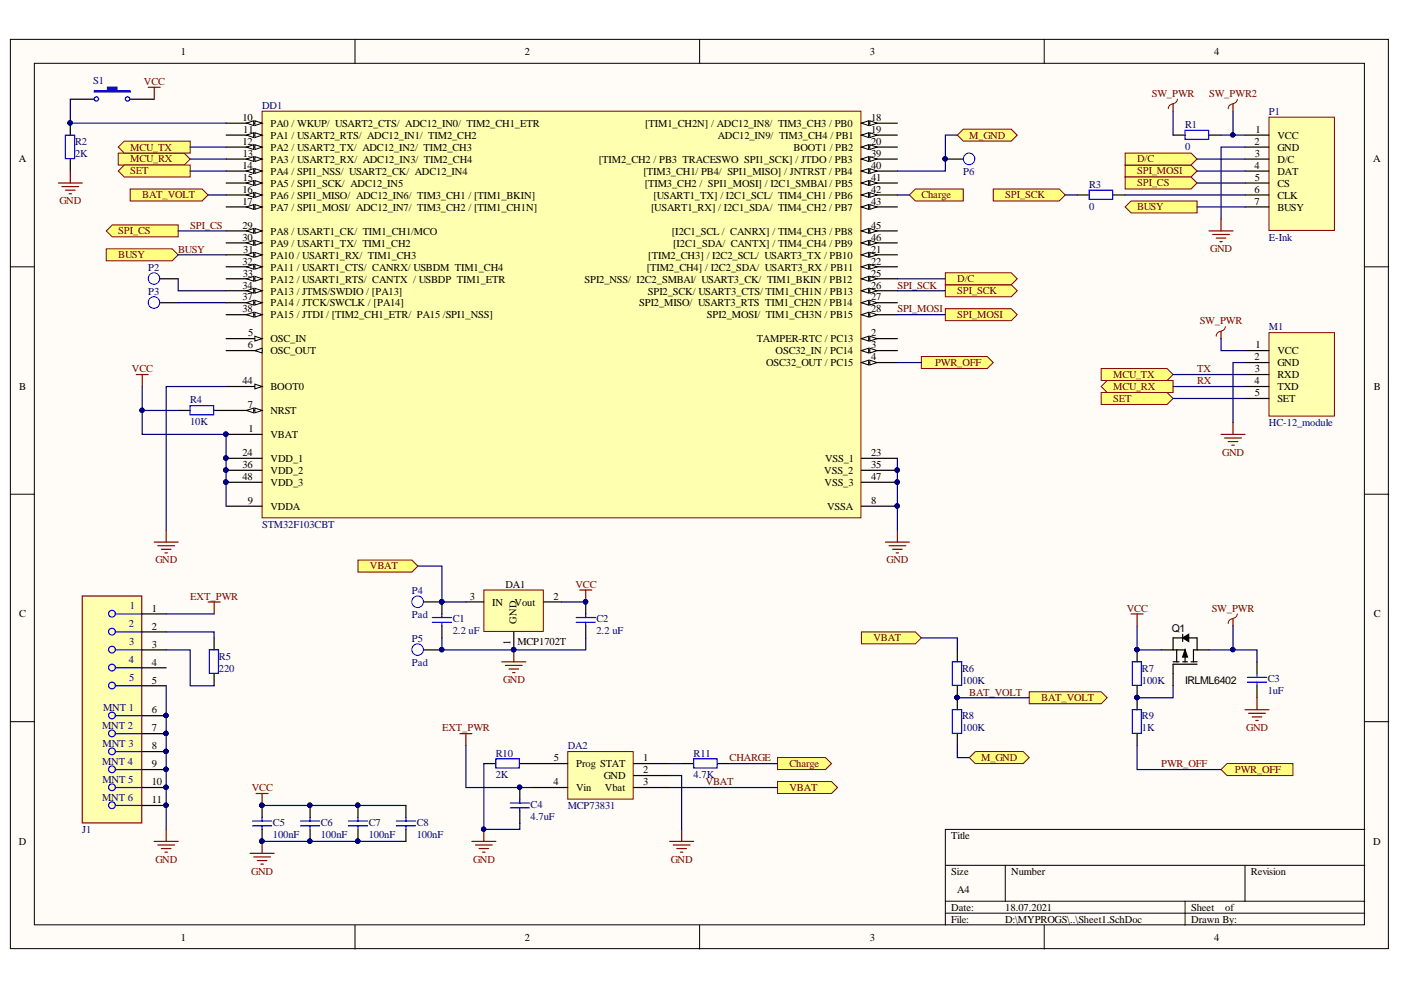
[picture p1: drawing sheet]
<svg xmlns="http://www.w3.org/2000/svg" width="297mm" height="210mm" viewBox="0 0 297 210" stroke-linecap="round" stroke-linejoin="round" font-family="sans-serif">
<defs><g id="words">
<g font-size="2.3">
<text x="248.5" y="133.9">Q1</text>
<text x="251.3" y="145.1">IRLML6402</text>
</g>
<g font-size="2.2">
<text x="38.3" y="11.7">1</text>
<text x="111.3" y="11.7">2</text>
<text x="184.4" y="11.7">3</text>
<text x="257.4" y="11.7">4</text>
<text x="51.4" y="25.6">10</text>
<text x="51.6" y="28.2">11</text>
<text x="57.3" y="26.9">PA0 / WKUP/ USART2_CTS/ ADC12_IN0/ TIM2_CH1_ETR</text>
<text x="57.3" y="29.4">PA1 / USART2_RTS/ ADC12_IN1/ TIM2_CH2</text>
<text x="136.8" y="26.9">[TIM1_CH2N] / ADC12_IN8/ TIM3_CH3 / PB0</text>
<text x="152.2" y="29.4">ADC12_IN9/ TIM3_CH4 / PB1</text>
<text x="184.7" y="25.6">18</text>
<text x="184.7" y="28.2">19</text>
<text x="266.2" y="28.2">1</text>
<text x="270.8" y="29.4">VCC</text>
<text x="4" y="34.4">A</text>
<text x="51.4" y="30.7">12</text>
<text x="51.4" y="35.8">14</text>
<text x="51.5" y="33.3">13</text>
<text x="57.3" y="32">PA2 / USART2_TX/ ADC12_IN2/ TIM2_CH3</text>
<text x="57.3" y="34.5">PA3 / USART2_RX/ ADC12_IN3/ TIM2_CH4</text>
<text x="127" y="34.5">[TIM2_CH2 / PB3 TRACESWO SPI1_SCK] / JTDO / PB3</text>
<text x="168.3" y="32">BOOT1 / PB2</text>
<text x="184.7" y="30.7">20</text>
<text x="184.7" y="33.3">39</text>
<text x="184.7" y="35.8">40</text>
<text x="266" y="30.7">2</text>
<text x="266" y="35.8">4</text>
<text x="266.1" y="33.3">3</text>
<text x="270.8" y="32">GND</text>
<text x="270.8" y="34.5">D/C</text>
<text x="291.2" y="34.4">A</text>
<text x="51.4" y="40.9">16</text>
<text x="51.5" y="38.3">15</text>
<text x="57.3" y="37.1">PA4 / SPI1_NSS/ USART2_CK/ ADC12_IN4</text>
<text x="57.3" y="39.6">PA5 / SPI1_SCK/ ADC12_IN5</text>
<text x="136.4" y="37.1">[TIM3_CH1/ PB4/ SPI1_MISO] / JNTRST / PB4</text>
<text x="136.7" y="39.6">[TIM3_CH2 / SPI1_MOSI] / I2C1_SMBAl / PB5</text>
<text x="184.7" y="38.3">41</text>
<text x="184.7" y="40.9">42</text>
<text x="266" y="40.9">6</text>
<text x="266.1" y="38.3">5</text>
<text x="270.8" y="37.1">DAT</text>
<text x="270.8" y="39.6">CS</text>
<text x="51.4" y="43.4">17</text>
<text x="57.3" y="42.1">PA6 / SPI1_MISO/ ADC12_IN6/ TIM3_CH1 / [TIM1_BKIN]</text>
<text x="57.3" y="44.7">PA7 / SPI1_MOSI/ ADC12_IN7/ TIM3_CH2 / [TIM1_CH1N]</text>
<text x="138.1" y="44.7">[USART1_RX] / I2C1_SDA/ TIM4_CH2 / PB7</text>
<text x="138.6" y="42.1">[USART1_TX] / I2C1_SCL/ TIM4_CH1 / PB6</text>
<text x="184.7" y="43.4">43</text>
<text x="266" y="43.4">7</text>
<text x="270.8" y="42.1">CLK</text>
<text x="270.8" y="44.7">BUSY</text>
<text x="51.4" y="48.5">29</text>
<text x="51.4" y="51">30</text>
<text x="51.6" y="53.6">31</text>
<text x="57.3" y="49.8">PA8 / USART1_CK/ TIM1_CH1/MCO</text>
<text x="57.3" y="52.3">PA9 / USART1_TX/ TIM1_CH2</text>
<text x="142.5" y="49.8">[I2C1_SCL / CANRX] / TIM4_CH3 / PB8</text>
<text x="142.7" y="52.3">[I2C1_SDA/ CANTX] / TIM4_CH4 / PB9</text>
<text x="184.7" y="48.5">45</text>
<text x="184.7" y="51">46</text>
<text x="184.7" y="53.6">21</text>
<text x="51.4" y="56.1">32</text>
<text x="51.5" y="58.6">33</text>
<text x="57.3" y="54.8">PA10 / USART1_RX/ TIM1_CH3</text>
<text x="57.3" y="57.4">PA11 / USART1_CTS/ CANRX/ USBDM TIM1_CH4</text>
<text x="57.3" y="59.9">PA12 / USART1_RTS/ CANTX / USBDP TIM1_ETR</text>
<text x="123.9" y="59.9">SPI2_NSS/ I2C2_SMBAl/ USART3_CK/ TIM1_BKIN / PB12</text>
<text x="137.1" y="57.4">[TIM2_CH4] / I2C2_SDA/ USART3_RX / PB11</text>
<text x="137.5" y="54.8">[TIM2_CH3] / I2C2_SCL/ USART3_TX / PB10</text>
<text x="184.7" y="56.1">22</text>
<text x="184.7" y="58.6">25</text>
<text x="51.4" y="61.2">34</text>
<text x="51.4" y="63.7">37</text>
<text x="57.3" y="62.4">PA13 / JTMS/SWDIO / [PA13]</text>
<text x="57.3" y="65">PA14 / JTCK/SWCLK / [PA14]</text>
<text x="135.5" y="65">SPI2_MISO/ USART3_RTS TIM1_CH2N / PB14</text>
<text x="137.4" y="62.4">SPI2_SCK/ USART3_CTS/ TIM1_CH1N / PB13</text>
<text x="184.7" y="61.2">26</text>
<text x="184.7" y="63.7">27</text>
<text x="51.4" y="66.2">38</text>
<text x="52.6" y="71.3">5</text>
<text x="57.3" y="67.5">PA15 / JTDI / [TIM2_CH1_ETR/ PA15 /SPI1_NSS]</text>
<text x="149.9" y="67.5">SPI2_MOSI/ TIM1_CH3N / PB15</text>
<text x="184.7" y="66.2">28</text>
<text x="184.7" y="71.3">2</text>
<text x="52.5" y="73.9">6</text>
<text x="57.3" y="72.6">OSC_IN</text>
<text x="57.3" y="75.1">OSC_OUT</text>
<text x="160.5" y="72.6">TAMPER-RTC / PC13</text>
<text x="162.4" y="77.7">OSC32_OUT / PC15</text>
<text x="164.4" y="75.1">OSC32_IN / PC14</text>
<text x="184.7" y="73.9">3</text>
<text x="184.7" y="76.4">4</text>
<text x="266" y="76.4">2</text>
<text x="266.2" y="73.9">1</text>
<text x="270.8" y="75.1">VCC</text>
<text x="270.8" y="77.7">GND</text>
<text x="4.1" y="82.7">B</text>
<text x="51.4" y="81.5">44</text>
<text x="57.3" y="82.7">BOOT0</text>
<text x="266" y="81.5">4</text>
<text x="266.1" y="78.9">3</text>
<text x="270.8" y="80.2">RXD</text>
<text x="270.8" y="82.7">TXD</text>
<text x="291.3" y="82.7">B</text>
<text x="52.5" y="86.6">7</text>
<text x="57.3" y="87.8">NRST</text>
<text x="266.1" y="84">5</text>
<text x="270.8" y="85.3">SET</text>
<text x="52.7" y="91.6">1</text>
<text x="57.3" y="92.9">VBAT</text>
<text x="51.4" y="96.7">24</text>
<text x="51.4" y="99.2">36</text>
<text x="51.4" y="101.8">48</text>
<text x="57.3" y="98">VDD_1</text>
<text x="57.3" y="100.5">VDD_2</text>
<text x="174.8" y="100.5">VSS_2</text>
<text x="174.9" y="98">VSS_1</text>
<text x="184.7" y="96.7">23</text>
<text x="184.7" y="99.2">35</text>
<text x="184.7" y="101.8">47</text>
<text x="52.5" y="106.9">9</text>
<text x="57.3" y="103.1">VDD_3</text>
<text x="174.8" y="103.1">VSS_3</text>
<text x="184.7" y="106.9">8</text>
<text x="57.3" y="108.1">VDDA</text>
<text x="175.4" y="108.1">VSSA</text>
<text x="107.2" y="124.6">DA1</text>
<text x="4.1" y="130.9">C</text>
<text x="32.2" y="129.7">1</text>
<text x="99.6" y="127.2">3</text>
<text x="104.4" y="128.4">IN</text>
<text x="109.1" y="128.4">Vout</text>
<text x="117.3" y="127.2">2</text>
<text x="291.3" y="130.9">C</text>
<text x="32.2" y="133.5">2</text>
<text x="32.2" y="137.3">3</text>
<text x="108.2" y="136.8" transform="rotate(-90 108.2 136.8)">1</text>
<text x="109.5" y="132.2" transform="rotate(-90 109.5 132.2)">GND</text>
<text x="109.7" y="136.8">MCP1702T</text>
<text x="32.2" y="141.1">4</text>
<text x="32.2" y="144.9">5</text>
<text x="32.2" y="151.3">6</text>
<text x="32.2" y="155.1">7</text>
<text x="32.2" y="158.9">8</text>
<text x="117.4" y="161.4">5</text>
<text x="136.4" y="161.4">1</text>
<text x="32.2" y="162.7">9</text>
<text x="32.2" y="166.5">10</text>
<text x="117.3" y="166.5">4</text>
<text x="122.2" y="167.8">Vin</text>
<text x="122.2" y="162.7">Prog STAT</text>
<text x="128" y="165.2">GND</text>
<text x="128.3" y="167.8">Vbat</text>
<text x="136.4" y="164">2</text>
<text x="136.4" y="166.5">3</text>
<text x="32.2" y="170.3">11</text>
<text x="4" y="179.1">D</text>
<text x="201.7" y="177.8">Title</text>
<text x="291.2" y="179.1">D</text>
<text x="201.7" y="185.5">Size</text>
<text x="214.4" y="185.5">Number</text>
<text x="265.2" y="185.5">Revision</text>
<text x="203" y="189.3">A4</text>
<text x="201.7" y="193.1">Date:</text>
<text x="201.7" y="195.6">File:</text>
<text x="213.1" y="193.1">18.07.2021</text>
<text x="213.1" y="195.6">D:\MYPROGS\..\Sheet1.SchDoc</text>
<text x="252.5" y="193.1">Sheet</text>
<text x="252.5" y="195.6">Drawn By:</text>
<text x="259.8" y="193.1">of</text>
<text x="38.3" y="199.5">1</text>
<text x="111.3" y="199.5">2</text>
<text x="184.4" y="199.5">3</text>
<text x="257.4" y="199.5">4</text>
</g>
<g font-size="2.2" fill="#000080">
<text x="19.7" y="17.8">S1</text>
<text x="55.6" y="23.1">DD1</text>
<text x="251.3" y="27.2">R1</text>
<text x="269" y="24.4">P1</text>
<text x="15.9" y="33.3">2K</text>
<text x="15.9" y="30.7">R2</text>
<text x="251.3" y="31.7">0</text>
<text x="204.2" y="37.1">P6</text>
<text x="230.9" y="39.9">R3</text>
<text x="230.9" y="44.4">0</text>
<text x="269" y="51">E-Ink</text>
<text x="31.4" y="57.4">P2</text>
<text x="31.4" y="62.4">P3</text>
<text x="269" y="70.1">M1</text>
<text x="40.3" y="85.5">R4</text>
<text x="40.3" y="90.1">10K</text>
<text x="269" y="90.4">HC-12_module</text>
<text x="55.6" y="111.9">STM32F103CBT</text>
<text x="87.3" y="125.9">P4</text>
<text x="27.5" y="129.2">1</text>
<text x="87.3" y="131">Pad</text>
<text x="96" y="132">C1</text>
<text x="126.5" y="132">C2</text>
<text x="27.3" y="133">2</text>
<text x="27.4" y="136.8">3</text>
<text x="87.3" y="136">P5</text>
<text x="96" y="134.5">2.2 uF</text>
<text x="126.5" y="134.5">2.2 uF</text>
<text x="27.3" y="140.6">4</text>
<text x="46.4" y="142.4">220</text>
<text x="46.4" y="139.9">R5</text>
<text x="87.3" y="141.1">Pad</text>
<text x="204" y="142.4">R6</text>
<text x="242.1" y="142.4">R7</text>
<text x="27.4" y="144.4">5</text>
<text x="204" y="144.9">100K</text>
<text x="242.1" y="144.9">100K</text>
<text x="268.8" y="147.2">1uF</text>
<text x="268.8" y="144.7">C3</text>
<text x="21.6" y="154.6">MNT 2</text>
<text x="21.8" y="150.8">MNT 1</text>
<text x="204" y="155.1">100K</text>
<text x="204" y="152.5">R8</text>
<text x="242.1" y="155.1">1K</text>
<text x="242.1" y="152.5">R9</text>
<text x="21.7" y="158.4">MNT 3</text>
<text x="105.1" y="160.4">R10</text>
<text x="120.4" y="158.9">DA2</text>
<text x="147.1" y="160.4">R11</text>
<text x="21.6" y="162.2">MNT 4</text>
<text x="21.7" y="166">MNT 5</text>
<text x="105.1" y="165">2K</text>
<text x="147.1" y="165">4.7K</text>
<text x="21.6" y="169.8">MNT 6</text>
<text x="112.5" y="173.9">4.7uF</text>
<text x="112.5" y="171.3">C4</text>
<text x="120.4" y="171.6">MCP73831</text>
<text x="17.4" y="176.7">J1</text>
<text x="57.9" y="177.7">100nF</text>
<text x="57.9" y="175.1">C5</text>
<text x="68" y="177.7">100nF</text>
<text x="68" y="175.1">C6</text>
<text x="78.2" y="177.7">100nF</text>
<text x="78.2" y="175.1">C7</text>
<text x="88.4" y="177.7">100nF</text>
<text x="88.4" y="175.1">C8</text>
</g>
<g font-size="2.2" fill="#800000">
<text x="30.5" y="18">VCC</text>
<text x="244.2" y="20.6">SW_PWR</text>
<text x="256.4" y="20.6">SW_PWR2</text>
<text x="205.5" y="29.4">M_GND</text>
<text x="27.6" y="34.4">MCU_RX</text>
<text x="27.6" y="31.9">MCU_TX</text>
<text x="241.1" y="34.4">D/C</text>
<text x="27.6" y="37">SET</text>
<text x="241.1" y="37">SPI_MOSI</text>
<text x="241.1" y="39.5">SPI_CS</text>
<text x="12.6" y="43.3">GND</text>
<text x="30.2" y="42.1">BAT_VOLT</text>
<text x="195.3" y="42.1">Charge</text>
<text x="213.1" y="42.1">SPI_SCK</text>
<text x="241.1" y="44.6">BUSY</text>
<text x="25.1" y="49.7">SPI_CS</text>
<text x="37.8" y="53.6">BUSY</text>
<text x="40.3" y="48.5">SPI_CS</text>
<text x="256.6" y="53.5">GND</text>
<text x="25.1" y="54.8">BUSY</text>
<text x="203" y="59.8">D/C</text>
<text x="190.3" y="61.2">SPI_SCK</text>
<text x="203" y="62.4">SPI_SCK</text>
<text x="190.3" y="66.2">SPI_MOSI</text>
<text x="203" y="67.4">SPI_MOSI</text>
<text x="254.4" y="68.8">SW_PWR</text>
<text x="198.2" y="77.6">PWR_OFF</text>
<text x="28" y="78.9">VCC</text>
<text x="236" y="82.7">MCU_RX</text>
<text x="236" y="80.1">MCU_TX</text>
<text x="253.8" y="78.9">TX</text>
<text x="253.8" y="81.5">RX</text>
<text x="236" y="85.2">SET</text>
<text x="259.1" y="96.6">GND</text>
<text x="33" y="119.5">GND</text>
<text x="188" y="119.5">GND</text>
<text x="78.4" y="120.7">VBAT</text>
<text x="122" y="124.6">VCC</text>
<text x="40.3" y="127.2">EXT_PWR</text>
<text x="238.9" y="129.7">VCC</text>
<text x="256.9" y="129.7">SW_PWR</text>
<text x="185.2" y="136">VBAT</text>
<text x="106.7" y="144.9">GND</text>
<text x="205.5" y="147.5">BAT_VOLT</text>
<text x="220.8" y="148.7">BAT_VOLT</text>
<text x="93.7" y="155.1">EXT_PWR</text>
<text x="264.2" y="155">GND</text>
<text x="154.7" y="161.4">CHARGE</text>
<text x="208.1" y="161.3">M_GND</text>
<text x="53.4" y="167.8">VCC</text>
<text x="149.6" y="166.5">VBAT</text>
<text x="167.4" y="162.6">Charge</text>
<text x="167.4" y="167.7">VBAT</text>
<text x="246.2" y="162.7">PWR_OFF</text>
<text x="261.8" y="163.9">PWR_OFF</text>
<text x="33" y="182.9">GND</text>
<text x="53.3" y="185.5">GND</text>
<text x="100.3" y="182.9">GND</text>
<text x="142.2" y="182.9">GND</text>
</g>
</g></defs>
<g fill="#fffcf8" stroke="#000" stroke-width=".21">
<path d="M2.2 8.3h292.2v192.8h-292.2z"/>
<path d="M7.3 13.4h282v182.7h-282z"/>
</g>
<g fill="none" stroke="#000" stroke-width=".21">
<path d="M75.3 8.3v5.1M148.3 8.3v5.1M221.4 8.3v5.1M2.2 56.6h5.1M289.4 56.6h5.1M2.2 104.8h5.1M289.4 104.8h5.1M2.2 153h5.1M289.4 153h5.1M289.4 175.9h-89v20.3M75.3 196.2v5M148.3 196.2v5"/>
<path d="M200.4 183.5h89M200.4 191.1h89M200.4 193.6h89M213.1 183.5v7.6M221.4 196.2v5M251.3 191.1v5.1M264 183.5v7.6"/>
</g>
<path d="M55.6 23.6h126.9v86.2h-126.9z" fill="#ffffb0" stroke="#800000" stroke-width=".21"/>
<path d="M47.9 81.9h7.7" fill="none" stroke="#000" stroke-width=".25"/>
<path d="M54 81.4l1.6 .5-1.6 .6z" fill="#fffcf8"/>
<path d="M54 81.4l1.6 .5-1.6 .6z" fill="none" stroke="#000" stroke-width=".21"/>
<path d="M47.9 87h7.7" fill="none" stroke="#000" stroke-width=".25"/>
<path d="M54 86.5l1.6 .5-1.6 .5z" fill="#fffcf8"/>
<path d="M54 86.5l1.6 .5-1.6 .5z" fill="none" stroke="#000" stroke-width=".21"/>
<path d="M52.3 87l1.5-.5v1z" fill="#fffcf8"/>
<path d="M52.3 87l1.5-.5v1z" fill="none" stroke="#000" stroke-width=".21"/>
<path d="M47.9 71.8h7.7" fill="none" stroke="#000" stroke-width=".25"/>
<path d="M54 71.3l1.6 .5-1.6 .5z" fill="#fffcf8"/>
<path d="M54 71.3l1.6 .5-1.6 .5z" fill="none" stroke="#000" stroke-width=".21"/>
<path d="M47.9 74.3h7.7" fill="none" stroke="#000" stroke-width=".25"/>
<path d="M54 74.3l1.6-.5v1z" fill="#fffcf8"/>
<path d="M54 74.3l1.6-.5v1z" fill="none" stroke="#000" stroke-width=".21"/>
<path d="M47.9 26.1h7.7" fill="none" stroke="#000" stroke-width=".25"/>
<path d="M54 25.6l1.6 .5-1.6 .5z" fill="#fffcf8"/>
<path d="M54 25.6l1.6 .5-1.6 .5z" fill="none" stroke="#000" stroke-width=".21"/>
<path d="M52.3 26.1l1.5-.5v1z" fill="#fffcf8"/>
<path d="M52.3 26.1l1.5-.5v1z" fill="none" stroke="#000" stroke-width=".21"/>
<path d="M47.9 28.7h7.7" fill="none" stroke="#000" stroke-width=".25"/>
<path d="M54 28.1l1.6 .6-1.6 .5z" fill="#fffcf8"/>
<path d="M54 28.1l1.6 .6-1.6 .5z" fill="none" stroke="#000" stroke-width=".21"/>
<path d="M52.3 28.7l1.5-.6v1.1z" fill="#fffcf8"/>
<path d="M52.3 28.7l1.5-.6v1.1z" fill="none" stroke="#000" stroke-width=".21"/>
<path d="M47.9 31.2h7.7" fill="none" stroke="#000" stroke-width=".25"/>
<path d="M54 30.7l1.6 .5-1.6 .5z" fill="#fffcf8"/>
<path d="M54 30.7l1.6 .5-1.6 .5z" fill="none" stroke="#000" stroke-width=".21"/>
<path d="M52.3 31.2l1.5-.5v1z" fill="#fffcf8"/>
<path d="M52.3 31.2l1.5-.5v1z" fill="none" stroke="#000" stroke-width=".21"/>
<path d="M47.9 33.7h7.7" fill="none" stroke="#000" stroke-width=".25"/>
<path d="M54 33.2l1.6 .5-1.6 .5z" fill="#fffcf8"/>
<path d="M54 33.2l1.6 .5-1.6 .5z" fill="none" stroke="#000" stroke-width=".21"/>
<path d="M52.3 33.7l1.5-.5v1z" fill="#fffcf8"/>
<path d="M52.3 33.7l1.5-.5v1z" fill="none" stroke="#000" stroke-width=".21"/>
<path d="M47.9 36.3h7.7" fill="none" stroke="#000" stroke-width=".25"/>
<path d="M54 35.8l1.6 .5-1.6 .5z" fill="#fffcf8"/>
<path d="M54 35.8l1.6 .5-1.6 .5z" fill="none" stroke="#000" stroke-width=".21"/>
<path d="M52.3 36.3l1.5-.5v1z" fill="#fffcf8"/>
<path d="M52.3 36.3l1.5-.5v1z" fill="none" stroke="#000" stroke-width=".21"/>
<path d="M47.9 38.8h7.7" fill="none" stroke="#000" stroke-width=".25"/>
<path d="M54 38.3l1.6 .5-1.6 .5z" fill="#fffcf8"/>
<path d="M54 38.3l1.6 .5-1.6 .5z" fill="none" stroke="#000" stroke-width=".21"/>
<path d="M52.3 38.8l1.5-.5v1z" fill="#fffcf8"/>
<path d="M52.3 38.8l1.5-.5v1z" fill="none" stroke="#000" stroke-width=".21"/>
<path d="M47.9 41.3h7.7" fill="none" stroke="#000" stroke-width=".25"/>
<path d="M54 40.8l1.6 .5-1.6 .5z" fill="#fffcf8"/>
<path d="M54 40.8l1.6 .5-1.6 .5z" fill="none" stroke="#000" stroke-width=".21"/>
<path d="M52.3 41.3l1.5-.5v1z" fill="#fffcf8"/>
<path d="M52.3 41.3l1.5-.5v1z" fill="none" stroke="#000" stroke-width=".21"/>
<path d="M47.9 43.9h7.7" fill="none" stroke="#000" stroke-width=".25"/>
<path d="M54 43.4l1.6 .5-1.6 .5z" fill="#fffcf8"/>
<path d="M54 43.4l1.6 .5-1.6 .5z" fill="none" stroke="#000" stroke-width=".21"/>
<path d="M52.3 43.9l1.5-.5v1z" fill="#fffcf8"/>
<path d="M52.3 43.9l1.5-.5v1z" fill="none" stroke="#000" stroke-width=".21"/>
<path d="M47.9 49h7.7" fill="none" stroke="#000" stroke-width=".25"/>
<path d="M54 48.4l1.6 .6-1.6 .5z" fill="#fffcf8"/>
<path d="M54 48.4l1.6 .6-1.6 .5z" fill="none" stroke="#000" stroke-width=".21"/>
<path d="M52.3 49l1.5-.6v1.1z" fill="#fffcf8"/>
<path d="M52.3 49l1.5-.6v1.1z" fill="none" stroke="#000" stroke-width=".21"/>
<path d="M47.9 51.5h7.7" fill="none" stroke="#000" stroke-width=".25"/>
<path d="M54 51l1.6 .5-1.6 .5z" fill="#fffcf8"/>
<path d="M54 51l1.6 .5-1.6 .5z" fill="none" stroke="#000" stroke-width=".21"/>
<path d="M52.3 51.5l1.5-.5v1z" fill="#fffcf8"/>
<path d="M52.3 51.5l1.5-.5v1z" fill="none" stroke="#000" stroke-width=".21"/>
<path d="M47.9 54h7.7" fill="none" stroke="#000" stroke-width=".25"/>
<path d="M54 53.5l1.6 .5-1.6 .5z" fill="#fffcf8"/>
<path d="M54 53.5l1.6 .5-1.6 .5z" fill="none" stroke="#000" stroke-width=".21"/>
<path d="M52.3 54l1.5-.5v1z" fill="#fffcf8"/>
<path d="M52.3 54l1.5-.5v1z" fill="none" stroke="#000" stroke-width=".21"/>
<path d="M47.9 56.6h7.7" fill="none" stroke="#000" stroke-width=".25"/>
<path d="M54 56.1l1.6 .5-1.6 .5z" fill="#fffcf8"/>
<path d="M54 56.1l1.6 .5-1.6 .5z" fill="none" stroke="#000" stroke-width=".21"/>
<path d="M52.3 56.6l1.5-.5v1z" fill="#fffcf8"/>
<path d="M52.3 56.6l1.5-.5v1z" fill="none" stroke="#000" stroke-width=".21"/>
<path d="M47.9 59.1h7.7" fill="none" stroke="#000" stroke-width=".25"/>
<path d="M54 58.6l1.6 .5-1.6 .5z" fill="#fffcf8"/>
<path d="M54 58.6l1.6 .5-1.6 .5z" fill="none" stroke="#000" stroke-width=".21"/>
<path d="M52.3 59.1l1.5-.5v1z" fill="#fffcf8"/>
<path d="M52.3 59.1l1.5-.5v1z" fill="none" stroke="#000" stroke-width=".21"/>
<path d="M47.9 61.6h7.7" fill="none" stroke="#000" stroke-width=".25"/>
<path d="M54 61.1l1.6 .5-1.6 .6z" fill="#fffcf8"/>
<path d="M54 61.1l1.6 .5-1.6 .6z" fill="none" stroke="#000" stroke-width=".21"/>
<path d="M52.3 61.6l1.5-.5v1.1z" fill="#fffcf8"/>
<path d="M52.3 61.6l1.5-.5v1.1z" fill="none" stroke="#000" stroke-width=".21"/>
<path d="M47.9 64.2h7.7" fill="none" stroke="#000" stroke-width=".25"/>
<path d="M54 63.7l1.6 .5-1.6 .5z" fill="#fffcf8"/>
<path d="M54 63.7l1.6 .5-1.6 .5z" fill="none" stroke="#000" stroke-width=".21"/>
<path d="M52.3 64.2l1.5-.5v1z" fill="#fffcf8"/>
<path d="M52.3 64.2l1.5-.5v1z" fill="none" stroke="#000" stroke-width=".21"/>
<path d="M47.9 66.7h7.7" fill="none" stroke="#000" stroke-width=".25"/>
<path d="M54 66.2l1.6 .5-1.6 .5z" fill="#fffcf8"/>
<path d="M54 66.2l1.6 .5-1.6 .5z" fill="none" stroke="#000" stroke-width=".21"/>
<path d="M52.3 66.7l1.5-.5v1z" fill="#fffcf8"/>
<path d="M52.3 66.7l1.5-.5v1z" fill="none" stroke="#000" stroke-width=".21"/>
<path d="M182.6 26.1h7.7" fill="none" stroke="#000" stroke-width=".25"/>
<path d="M182.6 26.1l1.6-.5v1z" fill="#fffcf8"/>
<path d="M182.6 26.1l1.6-.5v1z" fill="none" stroke="#000" stroke-width=".21"/>
<path d="M184.4 25.6l1.5 .5-1.5 .5z" fill="#fffcf8"/>
<path d="M184.4 25.6l1.5 .5-1.5 .5z" fill="none" stroke="#000" stroke-width=".21"/>
<path d="M182.6 28.7h7.7" fill="none" stroke="#000" stroke-width=".25"/>
<path d="M182.6 28.7l1.6-.6v1.1z" fill="#fffcf8"/>
<path d="M182.6 28.7l1.6-.6v1.1z" fill="none" stroke="#000" stroke-width=".21"/>
<path d="M184.4 28.1l1.5 .6-1.5 .5z" fill="#fffcf8"/>
<path d="M184.4 28.1l1.5 .6-1.5 .5z" fill="none" stroke="#000" stroke-width=".21"/>
<path d="M182.6 31.2h7.7" fill="none" stroke="#000" stroke-width=".25"/>
<path d="M182.6 31.2l1.6-.5v1z" fill="#fffcf8"/>
<path d="M182.6 31.2l1.6-.5v1z" fill="none" stroke="#000" stroke-width=".21"/>
<path d="M184.4 30.7l1.5 .5-1.5 .5z" fill="#fffcf8"/>
<path d="M184.4 30.7l1.5 .5-1.5 .5z" fill="none" stroke="#000" stroke-width=".21"/>
<path d="M182.6 33.7h7.7" fill="none" stroke="#000" stroke-width=".25"/>
<path d="M182.6 33.7l1.6-.5v1z" fill="#fffcf8"/>
<path d="M182.6 33.7l1.6-.5v1z" fill="none" stroke="#000" stroke-width=".21"/>
<path d="M184.4 33.2l1.5 .5-1.5 .5z" fill="#fffcf8"/>
<path d="M184.4 33.2l1.5 .5-1.5 .5z" fill="none" stroke="#000" stroke-width=".21"/>
<path d="M182.6 36.3h7.7" fill="none" stroke="#000" stroke-width=".25"/>
<path d="M182.6 36.3l1.6-.5v1z" fill="#fffcf8"/>
<path d="M182.6 36.3l1.6-.5v1z" fill="none" stroke="#000" stroke-width=".21"/>
<path d="M184.4 35.8l1.5 .5-1.5 .5z" fill="#fffcf8"/>
<path d="M184.4 35.8l1.5 .5-1.5 .5z" fill="none" stroke="#000" stroke-width=".21"/>
<path d="M182.6 38.8h7.7" fill="none" stroke="#000" stroke-width=".25"/>
<path d="M182.6 38.8l1.6-.5v1z" fill="#fffcf8"/>
<path d="M182.6 38.8l1.6-.5v1z" fill="none" stroke="#000" stroke-width=".21"/>
<path d="M184.4 38.3l1.5 .5-1.5 .5z" fill="#fffcf8"/>
<path d="M184.4 38.3l1.5 .5-1.5 .5z" fill="none" stroke="#000" stroke-width=".21"/>
<path d="M182.6 41.3h7.7" fill="none" stroke="#000" stroke-width=".25"/>
<path d="M182.6 41.3l1.6-.5v1z" fill="#fffcf8"/>
<path d="M182.6 41.3l1.6-.5v1z" fill="none" stroke="#000" stroke-width=".21"/>
<path d="M184.4 40.8l1.5 .5-1.5 .5z" fill="#fffcf8"/>
<path d="M184.4 40.8l1.5 .5-1.5 .5z" fill="none" stroke="#000" stroke-width=".21"/>
<path d="M182.6 43.9h7.7" fill="none" stroke="#000" stroke-width=".25"/>
<path d="M182.6 43.9l1.6-.5v1z" fill="#fffcf8"/>
<path d="M182.6 43.9l1.6-.5v1z" fill="none" stroke="#000" stroke-width=".21"/>
<path d="M184.4 43.4l1.5 .5-1.5 .5z" fill="#fffcf8"/>
<path d="M184.4 43.4l1.5 .5-1.5 .5z" fill="none" stroke="#000" stroke-width=".21"/>
<path d="M182.6 49h7.7" fill="none" stroke="#000" stroke-width=".25"/>
<path d="M182.6 49l1.6-.6v1.1z" fill="#fffcf8"/>
<path d="M182.6 49l1.6-.6v1.1z" fill="none" stroke="#000" stroke-width=".21"/>
<path d="M184.4 48.4l1.5 .6-1.5 .5z" fill="#fffcf8"/>
<path d="M184.4 48.4l1.5 .6-1.5 .5z" fill="none" stroke="#000" stroke-width=".21"/>
<path d="M182.6 51.5h7.7" fill="none" stroke="#000" stroke-width=".25"/>
<path d="M182.6 51.5l1.6-.5v1z" fill="#fffcf8"/>
<path d="M182.6 51.5l1.6-.5v1z" fill="none" stroke="#000" stroke-width=".21"/>
<path d="M184.4 51l1.5 .5-1.5 .5z" fill="#fffcf8"/>
<path d="M184.4 51l1.5 .5-1.5 .5z" fill="none" stroke="#000" stroke-width=".21"/>
<path d="M182.6 54h7.7" fill="none" stroke="#000" stroke-width=".25"/>
<path d="M182.6 54l1.6-.5v1z" fill="#fffcf8"/>
<path d="M182.6 54l1.6-.5v1z" fill="none" stroke="#000" stroke-width=".21"/>
<path d="M184.4 53.5l1.5 .5-1.5 .5z" fill="#fffcf8"/>
<path d="M184.4 53.5l1.5 .5-1.5 .5z" fill="none" stroke="#000" stroke-width=".21"/>
<path d="M182.6 56.6h7.7" fill="none" stroke="#000" stroke-width=".25"/>
<path d="M182.6 56.6l1.6-.5v1z" fill="#fffcf8"/>
<path d="M182.6 56.6l1.6-.5v1z" fill="none" stroke="#000" stroke-width=".21"/>
<path d="M184.4 56.1l1.5 .5-1.5 .5z" fill="#fffcf8"/>
<path d="M184.4 56.1l1.5 .5-1.5 .5z" fill="none" stroke="#000" stroke-width=".21"/>
<path d="M182.6 59.1h7.7" fill="none" stroke="#000" stroke-width=".25"/>
<path d="M182.6 59.1l1.6-.5v1z" fill="#fffcf8"/>
<path d="M182.6 59.1l1.6-.5v1z" fill="none" stroke="#000" stroke-width=".21"/>
<path d="M184.4 58.6l1.5 .5-1.5 .5z" fill="#fffcf8"/>
<path d="M184.4 58.6l1.5 .5-1.5 .5z" fill="none" stroke="#000" stroke-width=".21"/>
<path d="M182.6 61.6h7.7" fill="none" stroke="#000" stroke-width=".25"/>
<path d="M182.6 61.6l1.6-.5v1.1z" fill="#fffcf8"/>
<path d="M182.6 61.6l1.6-.5v1.1z" fill="none" stroke="#000" stroke-width=".21"/>
<path d="M184.4 61.1l1.5 .5-1.5 .6z" fill="#fffcf8"/>
<path d="M184.4 61.1l1.5 .5-1.5 .6z" fill="none" stroke="#000" stroke-width=".21"/>
<path d="M182.6 64.2h7.7" fill="none" stroke="#000" stroke-width=".25"/>
<path d="M182.6 64.2l1.6-.5v1z" fill="#fffcf8"/>
<path d="M182.6 64.2l1.6-.5v1z" fill="none" stroke="#000" stroke-width=".21"/>
<path d="M184.4 63.7l1.5 .5-1.5 .5z" fill="#fffcf8"/>
<path d="M184.4 63.7l1.5 .5-1.5 .5z" fill="none" stroke="#000" stroke-width=".21"/>
<path d="M182.6 66.7h7.7" fill="none" stroke="#000" stroke-width=".25"/>
<path d="M182.6 66.7l1.6-.5v1z" fill="#fffcf8"/>
<path d="M182.6 66.7l1.6-.5v1z" fill="none" stroke="#000" stroke-width=".21"/>
<path d="M184.4 66.2l1.5 .5-1.5 .5z" fill="#fffcf8"/>
<path d="M184.4 66.2l1.5 .5-1.5 .5z" fill="none" stroke="#000" stroke-width=".21"/>
<path d="M182.6 71.8h7.7" fill="none" stroke="#000" stroke-width=".25"/>
<path d="M182.6 71.8l1.6-.5v1z" fill="#fffcf8"/>
<path d="M182.6 71.8l1.6-.5v1z" fill="none" stroke="#000" stroke-width=".21"/>
<path d="M184.4 71.3l1.5 .5-1.5 .5z" fill="#fffcf8"/>
<path d="M184.4 71.3l1.5 .5-1.5 .5z" fill="none" stroke="#000" stroke-width=".21"/>
<path d="M182.6 74.3h7.7" fill="none" stroke="#000" stroke-width=".25"/>
<path d="M182.6 74.3l1.6-.5v1z" fill="#fffcf8"/>
<path d="M182.6 74.3l1.6-.5v1z" fill="none" stroke="#000" stroke-width=".21"/>
<path d="M184.4 73.8l1.5 .5-1.5 .5z" fill="#fffcf8"/>
<path d="M184.4 73.8l1.5 .5-1.5 .5z" fill="none" stroke="#000" stroke-width=".21"/>
<path d="M182.6 76.9h7.7" fill="none" stroke="#000" stroke-width=".25"/>
<path d="M182.6 76.9l1.6-.5v1z" fill="#fffcf8"/>
<path d="M182.6 76.9l1.6-.5v1z" fill="none" stroke="#000" stroke-width=".21"/>
<path d="M184.4 76.4l1.5 .5-1.5 .5z" fill="#fffcf8"/>
<path d="M184.4 76.4l1.5 .5-1.5 .5z" fill="none" stroke="#000" stroke-width=".21"/>
<g fill="none" stroke="#000" stroke-width=".25">
<path d="M47.9 92.1h7.7M47.9 97.2h7.7M47.9 99.7h7.7M182.6 97.2h7.7M182.6 99.7h7.7M47.9 102.3h7.7M47.9 107.3h7.7M182.6 102.3h7.7M182.6 107.3h7.7M55.6 170.8v2.5M55.6 175.9v2.5M65.7 170.8v2.5"/>
<path d="M65.7 175.9v2.5M75.9 170.8v2.5M75.9 175.9v2.5M86.1 170.8v2.5M86.1 175.9v2.5"/>
</g>
<g fill="#000080" stroke="#000080" stroke-width=".21">
<circle cx="47.9" cy="92.1" r=".46"/>
<circle cx="47.9" cy="97.1" r=".46"/>
<circle cx="47.9" cy="99.7" r=".46"/>
<circle cx="47.9" cy="102.2" r=".47"/>
<circle cx="190.2" cy="99.7" r=".46"/>
<circle cx="190.2" cy="102.2" r=".46"/>
<circle cx="190.2" cy="107.3" r=".46"/>
<circle cx="55.5" cy="178.3" r=".46"/>
<circle cx="55.5" cy="170.7" r=".46"/>
<circle cx="65.7" cy="178.3" r=".46"/>
<circle cx="65.7" cy="170.7" r=".46"/>
<circle cx="75.8" cy="178.3" r=".46"/>
<circle cx="75.8" cy="170.7" r=".46"/>
</g>
<g fill="none" stroke="#800000" stroke-width=".25">
<path d="M28.9 79.4h2.5M30.2 79.4v2.5M32.7 114.9h5.1M33.5 115.7h3.5M34.2 116.5h2.1M35 117.2h.5M35.2 112.4v2.5M187.7 114.9h5.1M188.5 115.7h3.5M189.2 116.5h2.1M190 117.2h.5M190.3 112.4v2.5"/>
<path d="M54.3 168.2h2.5M55.6 168.2v2.6M55.6 178.4v2.5M53 180.9h5.1M53.8 181.7h3.5M54.6 182.5h2M55.3 183.2h.5"/>
</g>
<g fill="none" stroke="#00f" stroke-width=".25">
<path d="M53.5 174.1h4.1M53.5 175.1h4.1M55.6 173.3v.8M55.6 175.1v.8M63.7 174.1h4.1M63.7 175.1h4.1M65.7 173.3v.8M65.7 175.1v.8M73.9 174.1h4M73.9 175.1h4M75.9 173.3v.8M75.9 175.1v.8"/>
<path d="M84 174.1h4.1M84 175.1h4.1M86.1 173.3v.8M86.1 175.1v.8"/>
</g>
<path d="M269 24.8h13.9v24.1h-13.9z" fill="#ffffb0" stroke="#800000" stroke-width=".21"/>
<path d="M264 28.7h5M264 31.2h5M264 33.7h5M264 36.3h5M264 38.8h5M264 41.3h5M264 43.9h5" fill="none" stroke="#000" stroke-width=".25"/>
<path d="M269 70.5h13.9v17.7h-13.9z" fill="#ffffb0" stroke="#800000" stroke-width=".21"/>
<path d="M34 64.2h3.8M264 74.3h5M264 76.9h5M264 79.4h5M264 81.9h5M264 84.5h5" fill="none" stroke="#000" stroke-width=".25"/>
<path d="M256.3 49h5.1M257.1 49.7h3.6M257.9 50.5h2M258.6 51.2h.5M258.9 46.4v2.6M258.9 70.3v1.5M258.9 92.1h5.1M259.6 92.9h3.6M260.4 93.6h2M261.2 94.4h.5M261.4 89.6v2.5" fill="none" stroke="#800000" stroke-width=".25"/>
<path d="M258.9 70.3a.97 .97 0 0 0-1 1M259.8 69.3a.97 .97 0 0 1-.9 .9" fill="none" stroke="#800000" stroke-width=".21"/>
<circle cx="32.6" cy="64.1" r="1.23" fill="#fff" stroke="#00f" stroke-width=".21"/>
<path d="M34 59.1h3.8" fill="none" stroke="#000" stroke-width=".25"/>
<circle cx="32.6" cy="59.1" r="1.22" fill="#fff" stroke="#00f" stroke-width=".21"/>
<path d="M120.4 159.4h13.9v10h-13.9z" fill="#ffffb0" stroke="#800000" stroke-width=".21"/>
<path d="M102.6 161.9h2.5M110.2 161.9h10.2M110.2 167v2.5M110.2 172v2.6M112.8 167h7.6M134.4 161.9h7.6M134.4 164.4h7.6M134.4 167h7.6" fill="none" stroke="#000" stroke-width=".25"/>
<path d="M105.1 160.9h5v1.9h-5zM108.2 170.3h4M108.2 171.3h4M110.2 169.5v.8M110.2 171.3v.7" fill="none" stroke="#00f" stroke-width=".25"/>
<path d="M100 178.4h5.1M100.8 179.2h3.6M101.6 179.9h2M102.6 175.9v2.5M102.3 180.7h.5" fill="none" stroke="#800000" stroke-width=".25"/>
<g fill="#000080" stroke="#000080" stroke-width=".21">
<circle cx="102.5" cy="175.8" r=".46"/>
<circle cx="110.2" cy="166.9" r=".46"/>
</g>
<path d="M164.8 160.6h10.2l1.3 1.3-1.3 1.3h-10.2z" fill-rule="evenodd" fill="#ffff80" stroke="#800000" stroke-width=".21"/>
<path d="M144.5 161.9h2.6M152.1 161.9h2.6" fill="none" stroke="#000" stroke-width=".25"/>
<path d="M147.1 160.9h4.9v1.9h-4.9z" fill="none" stroke="#00f" stroke-width=".25"/>
<path d="M164.8 165.7h11.5l1.3 1.3-1.3 1.2h-11.5z" fill-rule="evenodd" fill="#ffff80" stroke="#800000" stroke-width=".21"/>
<path d="M239.8 130.2h2.6M241.1 130.2v2.5M142 178.4h5.1M142.7 179.2h3.6M143.5 179.9h2M144.5 175.9v2.5M144.3 180.7h.5" fill="none" stroke="#800000" stroke-width=".25"/>
<path d="M258.9 163.2l1.3-1.3h13.9v2.5h-13.9z" fill-rule="evenodd" fill="#ffff80" stroke="#800000" stroke-width=".21"/>
<path d="M248.7 22.1a.97 .97 0 0 0-1 1M249.6 21a.97 .97 0 0 1-.9 .9M261.4 131.2a.97 .97 0 0 0-1 1M262.3 130.2a.97 .97 0 0 1-.9 .9" fill="none" stroke="#800000" stroke-width=".21"/>
<path d="M248.7 22.1v1.5M261.4 131.2v1.5M264 150.5h5M264.7 151.2h3.6M265.5 152h2M266.3 152.8h.5M266.5 147.9v2.6" fill="none" stroke="#800000" stroke-width=".25"/>
<g fill="none" stroke="#000" stroke-width=".25">
<path d="M248.7 28.7h2.6M256.3 28.7h2.6M241.1 137.8v2.5M246.2 137.8h5.1v2.5M249.5 137.8v2.5M250.7 135.2l1.3-.7v1.5zM250.7 135.2h-2v2.6M250.7 134.5v1.5M251.3 137.8l.5 1.5h-1.1zM251.8 135.2h2v2.6M256.3 137.8h-3.3v2.5M241.1 145.4v5.1"/>
<path d="M241.1 155.6v2.5M248.7 140.3h1.3M250.7 140.3h1.1M252.5 140.3h1.3M253.8 140.8h-5.1v4.6M266.5 140.3v2.6M266.5 145.4v2.5"/>
</g>
<path d="M251.3 137.8l.5 1.5h-1.1zM250.7 135.2l1.3-.7v1.5z" fill="#000"/>
<g fill="#000080" stroke="#000080" stroke-width=".21">
<circle cx="241" cy="137.7" r=".46"/>
<circle cx="241" cy="147.9" r=".46"/>
</g>
<path d="M251.3 27.6h4.9v2h-4.9zM240.1 140.3h1.9v5h-1.9zM240.1 150.5h1.9v5h-1.9zM264.5 143.6h4M264.5 144.6h4M266.5 142.9v.7M266.5 144.6v.8" fill="none" stroke="#00f" stroke-width=".25"/>
<g fill="#ffff80" stroke="#800000" stroke-width=".21">
<path d="M25.1 32.5h13.9l1.3 1.2-1.3 1.3h-13.9z" fill-rule="evenodd"/>
<path d="M25.1 31.2l1.2-1.3h14v2.6h-14z" fill-rule="evenodd"/>
<path d="M233.5 81.9l1.2-1.2h14v2.5h-14z" fill-rule="evenodd"/>
<path d="M233.5 78.1h13.9l1.3 1.3-1.3 1.3h-13.9z" fill-rule="evenodd"/>
<path d="M25.1 36.3l1.2-1.3h14v2.5h-14z" fill-rule="evenodd"/>
<path d="M233.5 83.2h13.9l1.3 1.3-1.3 1.3h-13.9z" fill-rule="evenodd"/>
<path d="M200.4 60.4h14l1.3 1.2-1.3 1.3h-14z" fill-rule="evenodd"/>
<path d="M200.4 65.5h14l1.3 1.2-1.3 1.3h-14z" fill-rule="evenodd"/>
<path d="M210.6 40.1h14l1.2 1.2-1.2 1.3h-14z" fill-rule="evenodd"/>
<path d="M238.6 35h13.9l1.3 1.3-1.3 1.2h-13.9z" fill-rule="evenodd"/>
<path d="M218.2 146.7h15.3l1.2 1.2-1.2 1.3h-15.3z" fill-rule="evenodd"/>
</g>
<path d="M203 137.8v2.5M203 145.4v5.1M203 155.6v2.5" fill="none" stroke="#000" stroke-width=".25"/>
<circle cx="202.9" cy="147.9" r=".46" fill="#000080" stroke="#000080" stroke-width=".21"/>
<path d="M201.9 140.3h2v5h-2zM201.9 150.5h2v5h-2z" fill="none" stroke="#00f" stroke-width=".25"/>
<path d="M27.6 40.1h15.3l1.2 1.2-1.2 1.3h-15.3z" fill-rule="evenodd" fill="#ffff80" stroke="#800000" stroke-width=".21"/>
<path d="M261.4 22.1a.97 .97 0 0 0-1 1M262.3 21a.97 .97 0 0 1-.9 .9" fill="none" stroke="#800000" stroke-width=".21"/>
<path d="M261.4 22.1v1.5" fill="none" stroke="#800000" stroke-width=".25"/>
<g fill="#ffff80" stroke="#800000" stroke-width=".21">
<path d="M200.4 57.8h14l1.3 1.3-1.3 1.3h-14z" fill-rule="evenodd"/>
<path d="M238.6 32.5h13.9l1.3 1.2-1.3 1.3h-13.9z" fill-rule="evenodd"/>
<path d="M22.5 49l1.3-1.3h14v2.5h-14z" fill-rule="evenodd"/>
<path d="M238.6 37.5h13.9l1.3 1.3-1.3 1.3h-13.9z" fill-rule="evenodd"/>
</g>
<path d="M228.4 41.3h2.5M236 41.3h2.6" fill="none" stroke="#000" stroke-width=".25"/>
<path d="M230.9 40.3h5v2h-5z" fill="none" stroke="#00f" stroke-width=".25"/>
<g fill="#ffff80" stroke="#800000" stroke-width=".21">
<path d="M22.5 52.8h14l1.3 1.2-1.3 1.3h-14z" fill-rule="evenodd"/>
<path d="M238.6 43.9l1.2-1.3h14v2.5h-14z" fill-rule="evenodd"/>
</g>
<path d="M14.9 21h5.1M27.6 21h5.1M37.8 87h2.5M45.4 87h2.5" fill="none" stroke="#000" stroke-width=".25"/>
<path d="M40.3 86h5v2h-5z" fill="none" stroke="#00f" stroke-width=".25"/>
<path d="M20 19.3h2.8v-.8h2v.8h2.8v.2h-7.6z" fill-rule="evenodd" fill="#00f"/>
<g fill="none" stroke="#00f" stroke-width=".25">
<path d="M20 19.3h2.8v-.8h2v.8h2.8v.2h-7.6zM13.9 28.7h1.9v4.9h-1.9z"/>
<circle cx="20.4" cy="21" r=".46"/>
<circle cx="27" cy="21" r=".46"/>
</g>
<path d="M31.4 18.5h2.6M32.7 18.5v2.5M12.4 38.8h5M13.1 39.6h3.6M14.9 36.3v2.5M13.9 40.3h2M14.7 41.1h.5" fill="none" stroke="#800000" stroke-width=".25"/>
<path d="M14.9 26.1v2.6M14.9 33.7v2.6" fill="none" stroke="#000" stroke-width=".25"/>
<circle cx="14.9" cy="26.1" r=".46" fill="#000080" stroke="#000080" stroke-width=".21"/>
<path d="M195.3 75.6h14l1.3 1.3-1.3 1.2h-14z" fill-rule="evenodd" fill="#ffff80" stroke="#800000" stroke-width=".21"/>
<path d="M17.4 126.4h12.7v48.1h-12.7z" fill="#ffffb0" stroke="#800000" stroke-width=".25"/>
<g fill="none" stroke="#00f" stroke-width=".25">
<path d="M24.6 130.2h5.6M24.6 134h5.6M24.6 137.8h5.6M44.4 137.8h1.9v5h-1.9zM24.6 141.6h5.6M24.6 145.4h5.6M24.6 151.7h5.6M24.6 155.6h5.6M24.6 159.4h5.6M24.6 163.2h5.6M24.6 167h5.6M24.6 170.8h5.6"/>
<circle cx="23.7" cy="133.9" r=".72"/>
<circle cx="23.7" cy="130.1" r=".72"/>
<circle cx="23.7" cy="137.7" r=".72"/>
<circle cx="23.7" cy="155.5" r=".72"/>
<circle cx="23.7" cy="159.3" r=".72"/>
<circle cx="23.7" cy="145.3" r=".72"/>
<circle cx="23.7" cy="141.5" r=".72"/>
<circle cx="23.7" cy="151.7" r=".72"/>
<circle cx="23.7" cy="163.1" r=".72"/>
<circle cx="23.7" cy="166.9" r=".72"/>
<circle cx="23.7" cy="170.7" r=".72"/>
</g>
<g fill="none" stroke="#000" stroke-width=".25">
<path d="M30.2 130.2h5M30.2 134h5M30.2 137.8h5M45.4 135.2v2.6M30.2 141.6h5M30.2 145.4h5M30.2 151.7h5M30.2 155.6h5M30.2 159.4h5M45.4 142.9v2.5M30.2 163.2h5M30.2 167h5"/>
<path d="M30.2 170.8h5"/>
</g>
<g fill="#000080" stroke="#000080" stroke-width=".21">
<circle cx="35.2" cy="151.7" r=".46"/>
<circle cx="35.2" cy="155.5" r=".46"/>
<circle cx="35.2" cy="159.3" r=".46"/>
<circle cx="35.2" cy="163.1" r=".46"/>
<circle cx="35.2" cy="166.9" r=".46"/>
<circle cx="35.2" cy="170.7" r=".46"/>
</g>
<path d="M44.1 127.6h2.6M45.4 127.6v2.6M97.5 155.6h2.5M98.8 155.6v2.5M32.7 178.4h5.1M33.5 179.2h3.5M34.2 179.9h2.1M35.2 175.9v2.5M35 180.7h.5" fill="none" stroke="#800000" stroke-width=".25"/>
<path d="M192.8 41.3l1.3-1.2h10.1v2.5h-10.1z" fill-rule="evenodd" fill="#ffff80" stroke="#800000" stroke-width=".21"/>
<path d="M102.6 125.1h12.6v8.8h-12.6z" fill="#ffffb0" stroke="#800000" stroke-width=".21"/>
<path d="M93.7 127.6v2.6M93.7 132.7v2.5M98.8 127.6h3.8M108.9 134v3.8M115.3 127.6h3.8M124.2 127.6v2.6M124.2 132.7v2.5" fill="none" stroke="#000" stroke-width=".25"/>
<g fill="#000080" stroke="#000080" stroke-width=".21">
<circle cx="108.9" cy="137.7" r=".46"/>
<circle cx="93.6" cy="127.6" r=".46"/>
<circle cx="124.1" cy="127.6" r=".46"/>
</g>
<path d="M108.9 137.8v2.5M122.9 125.1h2.6M124.2 125.1v2.5M106.4 140.3h5.1M107.2 141.1h3.5M107.9 141.8h2.1M108.7 142.6h.5" fill="none" stroke="#800000" stroke-width=".25"/>
<path d="M91.7 130.9h4M91.7 131.9h4M93.7 130.2v.7M93.7 131.9v.8M122.2 130.9h4M122.2 131.9h4M124.2 130.2v.7M124.2 131.9v.8" fill="none" stroke="#00f" stroke-width=".25"/>
<path d="M75.9 118.8h11.4l1.3 1.2-1.3 1.3h-11.4z" fill-rule="evenodd" fill="#ffff80" stroke="#800000" stroke-width=".21"/>
<path d="M89.9 137.8h3.8" fill="none" stroke="#000" stroke-width=".25"/>
<circle cx="93.6" cy="137.7" r=".46" fill="#000080" stroke="#000080" stroke-width=".21"/>
<circle cx="88.6" cy="137.7" r="1.23" fill="#fff" stroke="#00f" stroke-width=".21"/>
<g fill="#000080" stroke="#000080" stroke-width=".21">
<circle cx="93.6" cy="137.7" r=".46"/>
<circle cx="93.6" cy="127.6" r=".46"/>
</g>
<path d="M89.9 127.6h3.8" fill="none" stroke="#000" stroke-width=".25"/>
<circle cx="88.5" cy="127.6" r="1.23" fill="#fff" stroke="#00f" stroke-width=".21"/>
<g fill="#000080" stroke="#000080" stroke-width=".21">
<circle cx="93.6" cy="127.6" r=".46"/>
<circle cx="30.1" cy="87" r=".46"/>
<circle cx="47.9" cy="102.2" r=".47"/>
<circle cx="47.9" cy="99.7" r=".46"/>
<circle cx="47.9" cy="97.1" r=".46"/>
<circle cx="47.9" cy="92.1" r=".46"/>
<circle cx="190.2" cy="99.7" r=".46"/>
<circle cx="190.2" cy="102.2" r=".46"/>
<circle cx="190.2" cy="107.3" r=".46"/>
<circle cx="75.8" cy="178.3" r=".46"/>
<circle cx="65.7" cy="178.3" r=".46"/>
<circle cx="55.5" cy="178.3" r=".46"/>
<circle cx="75.8" cy="170.7" r=".46"/>
<circle cx="65.7" cy="170.7" r=".46"/>
<circle cx="55.5" cy="170.7" r=".46"/>
<circle cx="102.5" cy="175.8" r=".46"/>
<circle cx="261.4" cy="137.7" r=".46"/>
<circle cx="241" cy="137.7" r=".46"/>
<circle cx="241" cy="147.9" r=".46"/>
<circle cx="202.9" cy="147.9" r=".46"/>
<circle cx="261.4" cy="28.6" r=".46"/>
<circle cx="14.9" cy="26.1" r=".46"/>
<circle cx="35.2" cy="151.7" r=".46"/>
<circle cx="35.2" cy="155.5" r=".46"/>
<circle cx="35.2" cy="159.3" r=".46"/>
<circle cx="35.2" cy="163.1" r=".46"/>
<circle cx="35.2" cy="166.9" r=".46"/>
<circle cx="35.2" cy="170.7" r=".46"/>
<circle cx="110.2" cy="166.9" r=".46"/>
<circle cx="93.6" cy="137.7" r=".46"/>
<circle cx="108.9" cy="137.7" r=".46"/>
<circle cx="124.1" cy="127.6" r=".46"/>
<circle cx="200.4" cy="33.7" r=".46"/>
</g>
<g fill="none" stroke="#000080" stroke-width=".25">
<path d="M14.9 21v5.1h33M40.3 33.7h7.6M40.3 31.2h7.6M40.3 36.3h7.6M248.7 23.6v5.1M253.8 33.7h10.2M253.8 36.3h10.2M253.8 38.8h10.2M261.4 23.6v5.1M264 31.2h-5.1v15.2M37.8 59.1v2.5h10.1M37.8 49h10.1"/>
<path d="M37.8 54h10.1M44.1 41.3h3.8M190.3 41.3h2.5M190.3 59.1h10.1M225.8 41.3h2.6M238.6 41.3h25.4M253.8 43.9h10.2M37.8 64.2h10.1M190.3 61.6h10.1M190.3 66.7h10.1M190.3 76.9h5M248.7 79.4h15.3"/>
<path d="M258.9 71.8v2.5h5.1M264 76.9h-2.6v12.7M30.2 81.9v5.1h7.6M30.2 87v5.1h17.7v15.2M47.9 81.9h-12.7v30.5M190.3 97.2v15.2M248.7 81.9h15.3M248.7 84.5h15.3M35.2 134h10.2v1.2M35.2 137.8h5.1v7.6h5.1M35.2 130.2h10.2M88.6 120h5.1v7.6h5.1"/>
<path d="M93.7 135.2v2.6h30.5v-2.6M119.1 127.6h5.1M241.1 132.7v5.1h5.1M261.4 132.7v5.1h-5.1M261.4 137.8h5.1v2.5M35.2 145.4v30.5M98.8 158.1v8.9h14M203 147.9h15.2M241.1 158.1v5.1h17.8M248.7 145.4v2.5h-7.6M55.6 178.4h30.5M55.6 170.8h30.5"/>
<path d="M102.6 161.9v14h7.6v-1.3M142 164.4h2.5v11.5M142 161.9h2.5M142 167h22.8M154.7 161.9h10.1"/>
</g>
<path d="M200.4 33.7h3.8" fill="none" stroke="#000" stroke-width=".25"/>
<circle cx="205.5" cy="33.7" r="1.23" fill="#fff" stroke="#00f" stroke-width=".21"/>
<circle cx="200.4" cy="33.7" r=".46" fill="#000080" stroke="#000080" stroke-width=".21"/>
<path d="M182.6 134h11.5l1.2 1.2-1.2 1.3h-11.5z" fill-rule="evenodd" fill="#ffff80" stroke="#800000" stroke-width=".21"/>
<path d="M195.3 135.2h7.7v2.6" fill="none" stroke="#000080" stroke-width=".25"/>
<path d="M205.5 160.6l1.3-1.2h10.1l1.3 1.2-1.3 1.3h-10.1z" fill-rule="evenodd" fill="#ffff80" stroke="#800000" stroke-width=".21"/>
<path d="M258.9 28.7h5.1M203 158.1v2.5h2.5" fill="none" stroke="#000080" stroke-width=".25"/>
<circle cx="261.4" cy="28.6" r=".46" fill="#000080" stroke="#000080" stroke-width=".21"/>
<path d="M203 28.7l1.2-1.3h10.2l1.3 1.3-1.3 1.2h-10.2z" fill-rule="evenodd" fill="#ffff80" stroke="#800000" stroke-width=".21"/>
<path d="M203 28.7h-2.6v7.6h-10.1" fill="none" stroke="#000080" stroke-width=".25"/>
<circle cx="200.4" cy="33.7" r=".46" fill="#000080" stroke="#000080" stroke-width=".21"/>
<use href="#words"/>
</svg>
